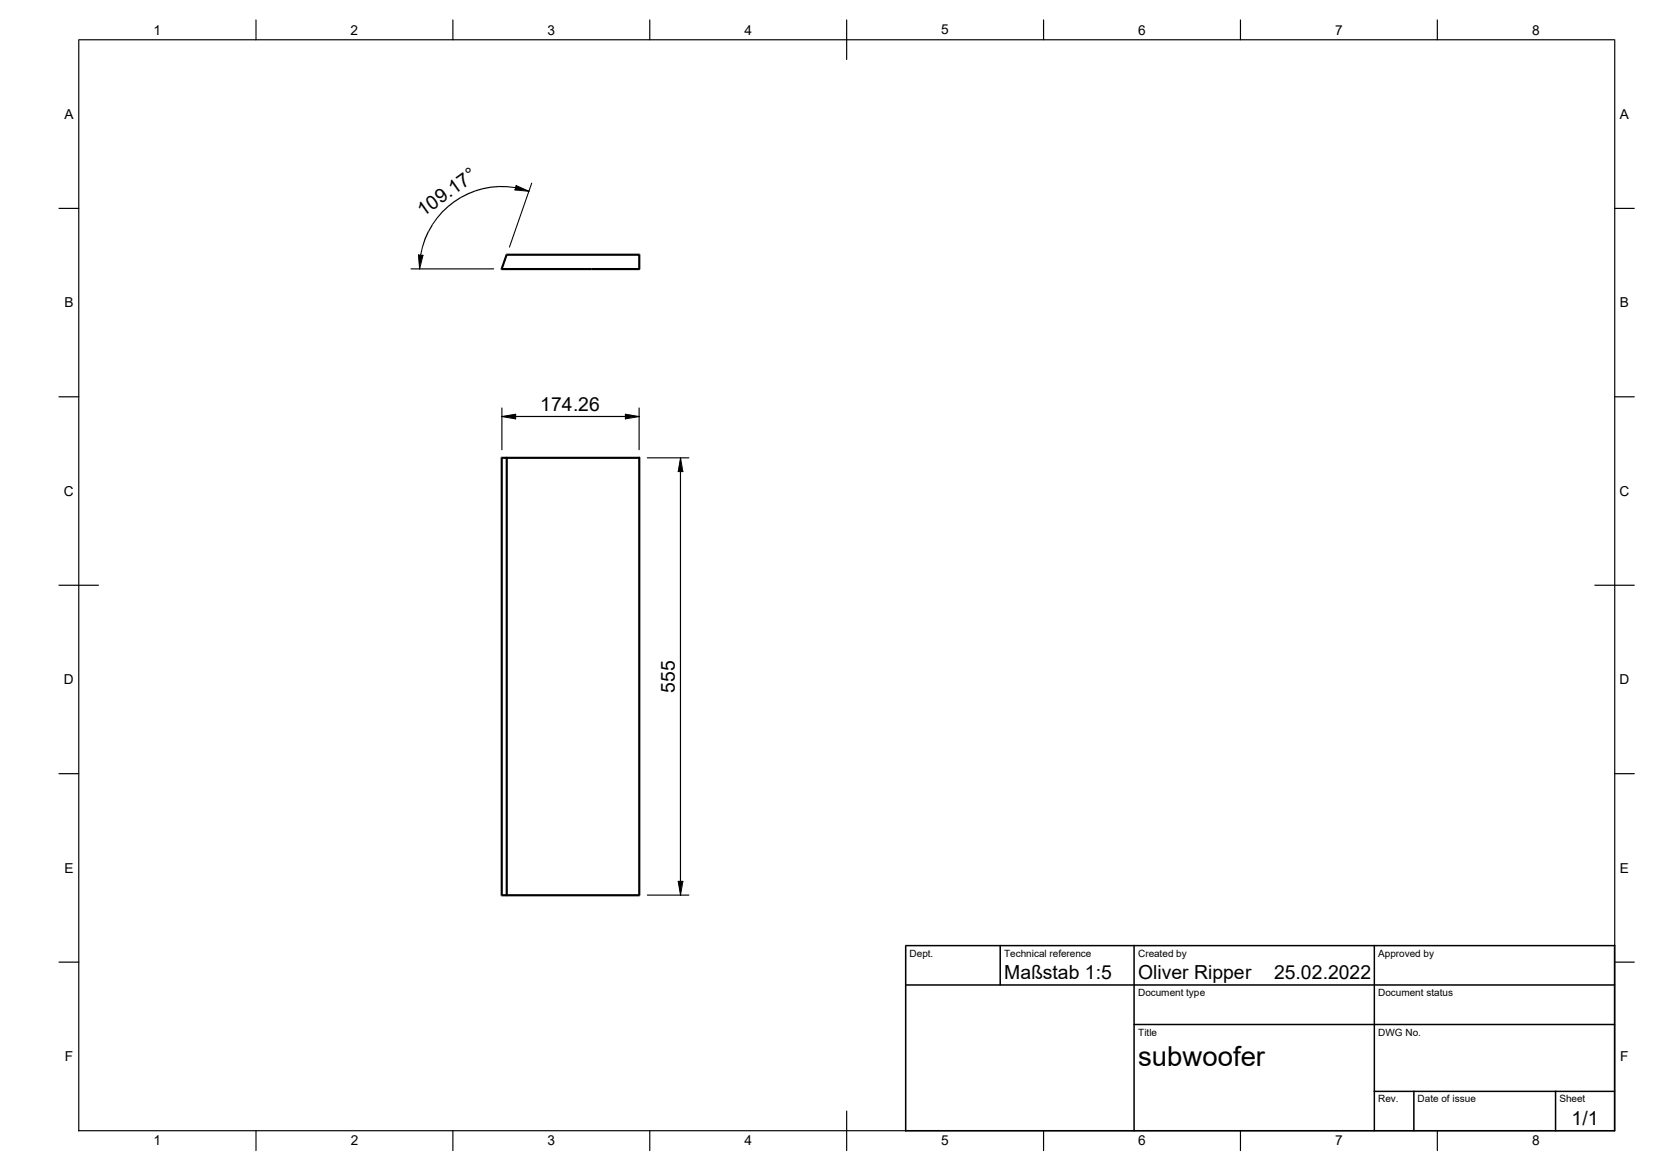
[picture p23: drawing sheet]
<svg xmlns="http://www.w3.org/2000/svg" width="420mm" height="297mm" viewBox="0 0 420 297" stroke-linecap="round" stroke-linejoin="round" font-family="sans-serif">
<defs><g id="words">
<text font-size="7" x="289" y="270.6">subwoofer</text>
<g font-size="4.9">
<text x="107.5" y="55" transform="rotate(-35 107.5 55)">109.17°</text>
<text x="137.2" y="104.3">174.26</text>
<text x="171.3" y="175.8" transform="rotate(-90 171.3 175.8)">555</text>
<text x="255" y="248.6">Maßstab 1:5</text>
<text x="289" y="248.6">Oliver Ripper</text>
<text x="323.5" y="248.6">25.02.2022</text>
<text x="399.1" y="285.7">1/1</text>
</g>
<g font-size="3.5">
<text x="39" y="8.8">1</text>
<text x="89" y="8.8">2</text>
<text x="139" y="8.8">3</text>
<text x="189" y="8.8">4</text>
<text x="239" y="8.7">5</text>
<text x="289" y="8.8">6</text>
<text x="339" y="8.8">7</text>
<text x="389" y="8.8">8</text>
<text x="16.3" y="30.2">A</text>
<text x="411.3" y="30.2">A</text>
<text x="16.3" y="78">B</text>
<text x="411.3" y="78">B</text>
<text x="16.2" y="125.9">C</text>
<text x="411.2" y="125.9">C</text>
<text x="16.2" y="173.7">D</text>
<text x="411.2" y="173.7">D</text>
<text x="16.3" y="221.5">E</text>
<text x="411.3" y="221.5">E</text>
<text x="16.4" y="269.3">F</text>
<text x="411.4" y="269.3">F</text>
<text x="39" y="290.7">1</text>
<text x="89" y="290.7">2</text>
<text x="139" y="290.7">3</text>
<text x="189" y="290.7">4</text>
<text x="239" y="290.7">5</text>
<text x="289" y="290.7">6</text>
<text x="339" y="290.7">7</text>
<text x="389" y="290.7">8</text>
</g>
<g font-size="2.5">
<text x="231" y="242.9">Dept.</text>
<text x="255" y="242.9">Technical reference</text>
<text x="289" y="242.9">Created by</text>
<text x="350" y="242.9">Approved by</text>
<text x="289" y="252.9">Document type</text>
<text x="350" y="252.9">Document status</text>
<text x="289" y="262.9">Title</text>
<text x="350" y="262.9">DWG No.</text>
<text x="350" y="279.9">Rev.</text>
<text x="360" y="279.9">Date of issue</text>
<text x="396" y="279.9">Sheet</text>
</g>
</g></defs>
<g fill="#000">
<path d="M108.6 58.7l.2 .1zM112.2 53.7l.1 .1zM113.7 52.3v.2zM115.2 51.1l.1 .1zM118.7 49.1l.1 .1zM120.6 48.3l.1 .2zM122.6 47.8v.1zM124.6 47.4v.1zM128.8 47.2v.2zM131 47.1l3.3 1.4-3.6-.3zM107.1 62.7h.2zM106.2 64.7l1.2 .1-.9 3.4z"/>
<path d="M107.8 60.6l.1 .1zM127.4 105.7l3.5-.6v1.2zM158.7 105.1l3.6 .6-3.6 .6zM172.8 116.2l.6 3.5h-1.2zM172.2 223.7h1.2l-.6 3.5z"/>
<path d="M19.9 10.1h.3v277l-.2 .1z" fill-rule="evenodd"/>
<path d="M19.9 9.9l.1 .2z" fill-rule="evenodd"/>
<path d="M64.9 5l.3 .1v5l-.2 .1z" fill-rule="evenodd"/>
<path d="M114.9 5l.2 .1v5l-.1 .1z" fill-rule="evenodd"/>
<path d="M164.8 5l.3 .1v5l-.1 .1z" fill-rule="evenodd"/>
<path d="M214.8 5l.3 .1v10l-.1 .1z" fill-rule="evenodd"/>
<path d="M264.8 5l.3 .1v5l-.1 .1z" fill-rule="evenodd"/>
<path d="M314.8 5l.3 .1v5l-.1 .1z" fill-rule="evenodd"/>
<path d="M364.8 5l.3 .1v5l-.1 .1z" fill-rule="evenodd"/>
<path d="M410 9.9l.2 .2z" fill-rule="evenodd"/>
<path d="M20 9.9h390v.3h-390z" fill-rule="evenodd"/>
<path d="M14.9 52.7l5.3 .2-.2 .1h-5z" fill-rule="evenodd"/>
<path d="M108.6 58.7l.3 .1-.8 1.9-.3-.1z" fill-rule="evenodd"/>
<path d="M109.7 56.9l.1 .1z" fill-rule="evenodd"/>
<path d="M109.7 56.9l.2 .2-1 1.8-.2-.2z" fill-rule="evenodd"/>
<path d="M110.9 55.3l.2 .2-1.2 1.6-.2-.2z" fill-rule="evenodd"/>
<path d="M112.2 53.7l.2 .2-1.3 1.6-.1-.1z" fill-rule="evenodd"/>
<path d="M112.2 53.7l1.5-1.4 .1 .3-1.4 1.3z" fill-rule="evenodd"/>
<path d="M113.7 52.3l1.5-1.2 .2 .3-1.6 1.2z" fill-rule="evenodd"/>
<path d="M116.9 50l.1 .1z" fill-rule="evenodd"/>
<path d="M115.2 51.1l1.7-1.1 .2 .2-1.7 1.2z" fill-rule="evenodd"/>
<path d="M117 50l1.7-.9 .2 .3-1.8 .8z" fill-rule="evenodd"/>
<path d="M118.7 49.1l1.9-.8 .1 .3-1.8 .8z" fill-rule="evenodd"/>
<path d="M120.6 48.3l2-.5v.1v.1l-1.9 .6z" fill-rule="evenodd"/>
<path d="M122.6 47.8l2-.4 .1 .3-2.1 .3z" fill-rule="evenodd"/>
<path d="M126.7 47.2v.1z" fill-rule="evenodd"/>
<path d="M124.6 47.4l2.1-.2v.3l-2.1 .2z" fill-rule="evenodd"/>
<path d="M126.7 47.2h2.1v.3h-2.1z" fill-rule="evenodd"/>
<path d="M128.8 47.2l2.2 .3v.2l-2.2-.2z" fill-rule="evenodd"/>
<path d="M409.9 52.7l5.2 .2-.1 .1h-5z" fill-rule="evenodd"/>
<path d="M107.1 62.7h.3l-.6 2.2-.2-.1z" fill-rule="evenodd"/>
<path d="M107.8 60.6l.3 .1-.7 2h-.3z" fill-rule="evenodd"/>
<path d="M104.3 68.1l21.2 .1-.2 .2h-20.9z" fill-rule="evenodd"/>
<path d="M127.1 68.2l.3 .1v.3z" fill-rule="evenodd"/>
<path d="M127.4 68h22.9v.6h-22.9z" fill-rule="evenodd"/>
<path d="M128.4 64.5l.3-.1v.2z" fill-rule="evenodd"/>
<path d="M128.4 64.6l.5 .1-1.3 3.7-.5-.2z" fill-rule="evenodd"/>
<path d="M134.9 46.4l.3 .1-5.8 16.4-.2-.2z" fill-rule="evenodd"/>
<path d="M150.3 68h12v.6h-12z" fill-rule="evenodd"/>
<path d="M162.3 64.4l.3 .2h-.3z" fill-rule="evenodd"/>
<path d="M128.7 64.4h33.6v.5h-33.6z" fill-rule="evenodd"/>
<path d="M162.3 68.3h.3l-.3 .3z" fill-rule="evenodd"/>
<path d="M162.1 64.6h.5v3.7h-.5z" fill-rule="evenodd"/>
<path d="M14.9 100.6l5.3 .1-.2 .2h-5z" fill-rule="evenodd"/>
<path d="M127.3 116l.1 .2h-.3z" fill-rule="evenodd"/>
<path d="M127.4 116h1.3v.5h-1.3z" fill-rule="evenodd"/>
<path d="M127.3 103.5l.3 .1v10.5l-.2 .2z" fill-rule="evenodd"/>
<path d="M128.4 116.2h.5v111h-.5z" fill-rule="evenodd"/>
<path d="M128.7 116l.2 .2h-.2z" fill-rule="evenodd"/>
<path d="M128.4 116.1l34-.1 .2 .2-.3 .3h-33.6l-.3-.2z" fill-rule="evenodd"/>
<path d="M130.8 105.6l28.1 .1-.1 .2h-27.9z" fill-rule="evenodd"/>
<path d="M162.1 116.1l.3-.1 .2 .2v111h-.5z" fill-rule="evenodd"/>
<path d="M162.1 103.5l.3 .1v10.5l-.1 .2z" fill-rule="evenodd"/>
<path d="M164.3 116.1l10.7 .1-.1 .2h-10.5z" fill-rule="evenodd"/>
<path d="M172.6 119.6l.3 .1v104l-.1 .2z" fill-rule="evenodd"/>
<path d="M409.9 100.6l5.2 .1-.1 .2h-5z" fill-rule="evenodd"/>
<path d="M14.9 148.4l10.2 .1-.1 .2h-10z" fill-rule="evenodd"/>
<path d="M404.9 148.4l10.2 .1-.1 .2h-10z" fill-rule="evenodd"/>
<path d="M14.9 196.3l5.3 .1-.2 .2h-5z" fill-rule="evenodd"/>
<path d="M409.9 196.3l5.2 .1-.1 .2h-5z" fill-rule="evenodd"/>
<path d="M127.1 227.2h.3v.3z" fill-rule="evenodd"/>
<path d="M127.1 116.2h.6v111h-.6z" fill-rule="evenodd"/>
<path d="M127.4 227h1.3v.5h-1.3z" fill-rule="evenodd"/>
<path d="M128.7 227.2h.2l-.2 .3z" fill-rule="evenodd"/>
<path d="M128.4 227.1l33.9-.1v.5h-33.6l-.3-.1z" fill-rule="evenodd"/>
<path d="M162.3 227.2h.3l-.3 .3z" fill-rule="evenodd"/>
<path d="M164.3 227.1l10.7 .1-.1 .2h-10.5z" fill-rule="evenodd"/>
<path d="M230 239.9h180.1l.1 .1-.2 .2h-180z" fill-rule="evenodd"/>
<path d="M14.9 244.1l5.3 .1-.2 .2h-5z" fill-rule="evenodd"/>
<path d="M229.8 239.9h.2v.1z" fill-rule="evenodd"/>
<path d="M229.8 240h.4v47.1l-.2 .2-.2-.2z" fill-rule="evenodd"/>
<path d="M229.9 249.9h180.1l.2 .1-.2 .2h-180l-.2-.1z" fill-rule="evenodd"/>
<path d="M253.8 239.9h.2l.2 .1v10l-.2 .2-.2-.1z" fill-rule="evenodd"/>
<path d="M409.9 244.1l5.2 .1-.1 .2h-5z" fill-rule="evenodd"/>
<path d="M287.9 259.9h122.1l.2 .2-.2 .2h-122l-.2-.2z" fill-rule="evenodd"/>
<path d="M348.9 276.9h61.1l.2 .1-.2 .2h-61l-.2-.1z" fill-rule="evenodd"/>
<path d="M19.9 286.9h390.1l.1 .1-.1 .2h-390z" fill-rule="evenodd"/>
<path d="M64.9 286.9l.3 .1v5.1l-.2 .1z" fill-rule="evenodd"/>
<path d="M114.9 286.9l.2 .1v5.1l-.1 .1z" fill-rule="evenodd"/>
<path d="M164.8 286.9l.3 .1v5.1l-.1 .1z" fill-rule="evenodd"/>
<path d="M214.8 282l.3 .1v10l-.1 .1z" fill-rule="evenodd"/>
<path d="M229.9 286.9h180.1l.2 .1-.2 .2h-180l-.2-.1z" fill-rule="evenodd"/>
<path d="M264.8 286.9l.3 .1v5.1l-.1 .1z" fill-rule="evenodd"/>
<path d="M287.9 239.9l.3 .1v47l-.2 .2-.2-.1z" fill-rule="evenodd"/>
<path d="M314.8 286.9l.3 .1v5.1l-.1 .1z" fill-rule="evenodd"/>
<path d="M348.9 239.9l.3 .1v47l-.2 .2-.2-.1z" fill-rule="evenodd"/>
<path d="M358.8 276.9h.3l.1 .1v10l-.2 .2-.2-.1z" fill-rule="evenodd"/>
<path d="M364.8 286.9l.3 .1v5.1l-.1 .1z" fill-rule="evenodd"/>
<path d="M394.8 276.9h.3l.1 .1v10l-.2 .2-.2-.1z" fill-rule="evenodd"/>
<path d="M409.9 10.1h.3v277l-.2 .1z" fill-rule="evenodd"/>
<path d="M409.9 239.9l.3 .1v47l-.2 .2-.2-.1z" fill-rule="evenodd"/>
</g>
<path d="M131.1 47.1l3.2 1.5-3.5-.4zM106.3 64.7l1.1 .1-.8 3.5zM127.4 105.7l3.5-.5v1.1zM158.8 105.2l3.5 .5-3.5 .6zM172.8 116.2l.6 3.5h-1.2zM172.2 223.7h1.2l-.6 3.5z" fill="none" stroke="#000" stroke-width=".25"/>
<use href="#words"/>
</svg>
